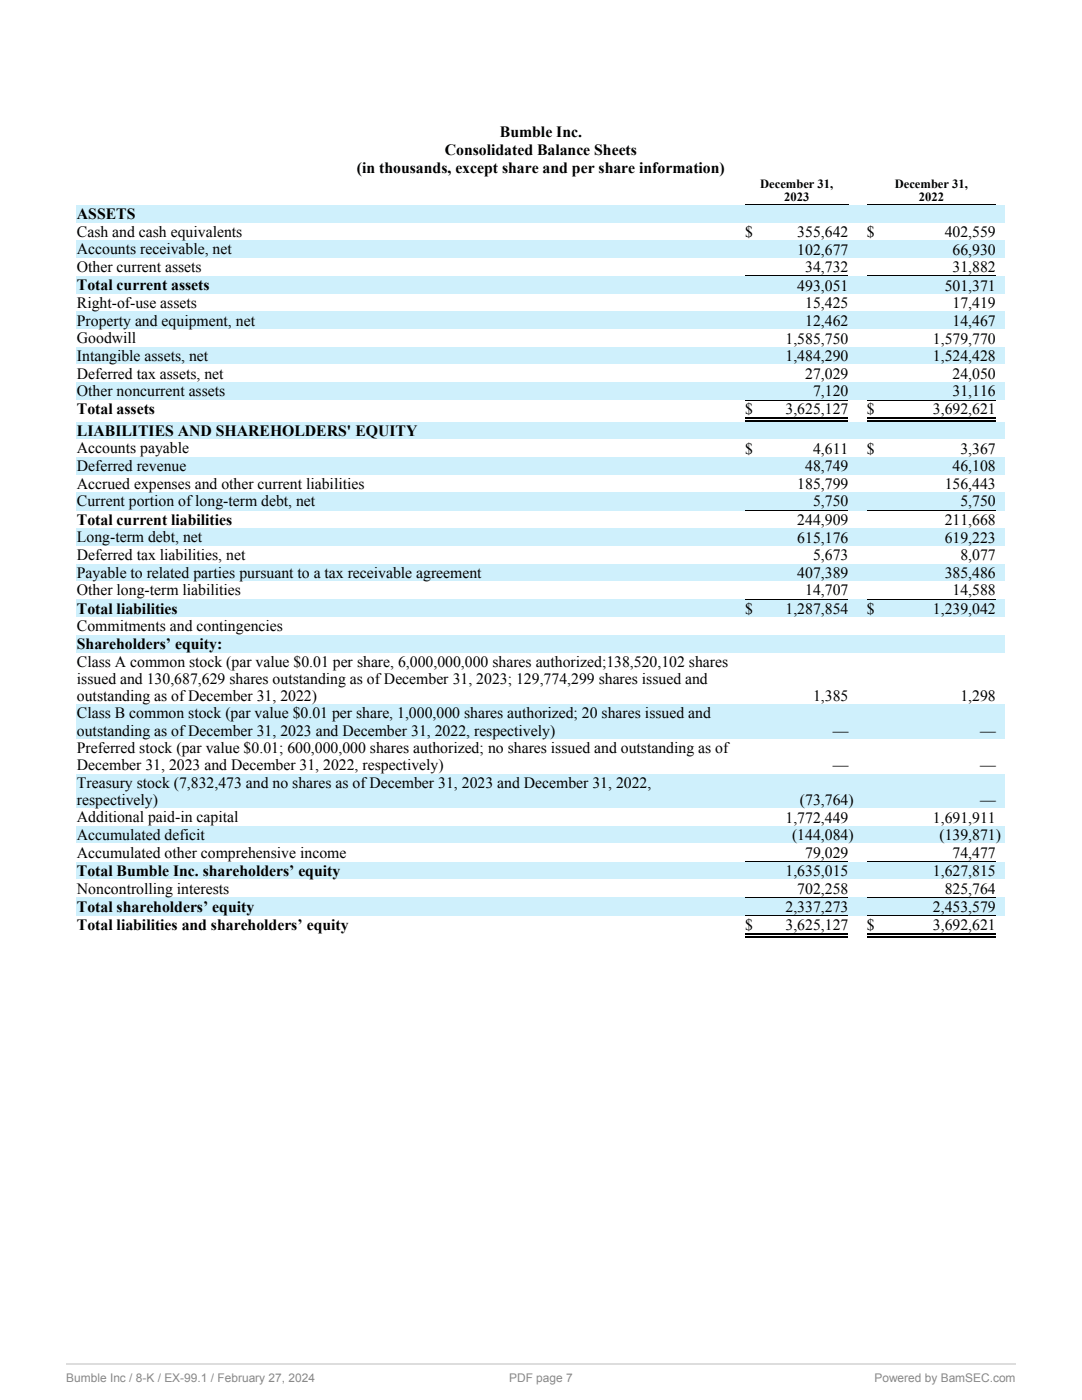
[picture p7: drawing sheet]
<svg xmlns="http://www.w3.org/2000/svg" width="216mm" height="279mm" viewBox="0 0 216 279" stroke-linecap="round" stroke-linejoin="round" font-family="sans-serif">
<defs><g id="words">
<g font-size="3.1">
<text x="99.8" y="27.3">Bumble Inc.</text>
<text x="71.2" y="34.5">(in thousands, except share and per share information)</text>
<text x="88.8" y="30.9">Consolidated Balance Sheets</text>
<text x="15.3" y="43.7">ASSETS</text>
<text x="15.3" y="47.2">Cash and cash equivalents</text>
<text x="148.7" y="47.3">$</text>
<text x="159.1" y="47.3">355,642</text>
<text x="173" y="47.3">$</text>
<text x="188.5" y="47.3">402,559</text>
<text x="15.3" y="50.8">Accounts receivable, net</text>
<text x="159.1" y="50.8">102,677</text>
<text x="190.1" y="50.8">66,930</text>
<text x="15.3" y="54.3">Other current assets</text>
<text x="15.3" y="57.9">Total current assets</text>
<text x="159.1" y="58">493,051</text>
<text x="160.7" y="54.3">34,732</text>
<text x="188.5" y="58">501,371</text>
<text x="190.1" y="54.3">31,882</text>
<text x="15.3" y="61.4">Right-of-use assets</text>
<text x="15.3" y="65">Property and equipment, net</text>
<text x="160.7" y="61.5">15,425</text>
<text x="160.7" y="65">12,462</text>
<text x="190.1" y="61.5">17,419</text>
<text x="190.1" y="65">14,467</text>
<text x="15.3" y="68.5">Goodwill</text>
<text x="156.7" y="68.6">1,585,750</text>
<text x="186.1" y="68.6">1,579,770</text>
<text x="15.3" y="72">Intangible assets, net</text>
<text x="15.3" y="75.6">Deferred tax assets, net</text>
<text x="156.7" y="72.1">1,484,290</text>
<text x="160.7" y="75.6">27,029</text>
<text x="186.1" y="72.1">1,524,428</text>
<text x="190.1" y="75.6">24,050</text>
<text x="15.3" y="79.1">Other noncurrent assets</text>
<text x="15.3" y="82.7">Total assets</text>
<text x="148.7" y="82.7">$</text>
<text x="156.7" y="82.7">3,625,127</text>
<text x="162.2" y="79.1">7,120</text>
<text x="173" y="82.7">$</text>
<text x="186.1" y="82.7">3,692,621</text>
<text x="190.1" y="79.1">31,116</text>
<text x="15.3" y="87">LIABILITIES AND SHAREHOLDERS' EQUITY</text>
<text x="15.3" y="90.5">Accounts payable</text>
<text x="15.3" y="94">Deferred revenue</text>
<text x="148.7" y="90.6">$</text>
<text x="160.7" y="94.1">48,749</text>
<text x="162.2" y="90.6">4,611</text>
<text x="173" y="90.6">$</text>
<text x="190.1" y="94.1">46,108</text>
<text x="191.6" y="90.6">3,367</text>
<text x="15.3" y="97.5">Accrued expenses and other current liabilities</text>
<text x="15.3" y="101.1">Current portion of long-term debt, net</text>
<text x="159.1" y="97.6">185,799</text>
<text x="162.2" y="101.1">5,750</text>
<text x="188.5" y="97.6">156,443</text>
<text x="191.6" y="101.1">5,750</text>
<text x="15.3" y="104.7">Total current liabilities</text>
<text x="159.1" y="104.8">244,909</text>
<text x="188.5" y="104.8">211,668</text>
<text x="15.3" y="108.2">Long-term debt, net</text>
<text x="15.3" y="111.8">Deferred tax liabilities, net</text>
<text x="159.1" y="108.3">615,176</text>
<text x="162.2" y="111.8">5,673</text>
<text x="188.5" y="108.3">619,223</text>
<text x="191.6" y="111.8">8,077</text>
<text x="15.3" y="115.3">Payable to related parties pursuant to a tax receivable agreement</text>
<text x="15.3" y="118.8">Other long-term liabilities</text>
<text x="159.1" y="115.4">407,389</text>
<text x="160.7" y="118.8">14,707</text>
<text x="188.5" y="115.4">385,486</text>
<text x="190.1" y="118.8">14,588</text>
<text x="15.3" y="122.4">Total liabilities</text>
<text x="15.3" y="126">Commitments and contingencies</text>
<text x="148.7" y="122.5">$</text>
<text x="156.7" y="122.5">1,287,854</text>
<text x="173" y="122.5">$</text>
<text x="186.1" y="122.5">1,239,042</text>
<text x="15.3" y="129.5">Shareholders’ equity:</text>
<text x="15.3" y="133">Class A common stock (par value $0.01 per share, 6,000,000,000 shares authorized;138,520,102 shares</text>
<text x="15.3" y="136.5">issued and 130,687,629 shares outstanding as of December 31, 2023; 129,774,299 shares issued and</text>
<text x="15.3" y="139.9">outstanding as of December 31, 2022)</text>
<text x="15.3" y="143.4">Class B common stock (par value $0.01 per share, 1,000,000 shares authorized; 20 shares issued and</text>
<text x="162.2" y="139.9">1,385</text>
<text x="191.6" y="139.9">1,298</text>
<text x="15.3" y="146.8">outstanding as of December 31, 2023 and December 31, 2022, respectively)</text>
<text x="166.2" y="146.8">—</text>
<text x="195.6" y="146.8">—</text>
<text x="15.3" y="150.3">Preferred stock (par value $0.01; 600,000,000 shares authorized; no shares issued and outstanding as of</text>
<text x="15.3" y="153.7">December 31, 2023 and December 31, 2022, respectively)</text>
<text x="166.2" y="153.7">—</text>
<text x="195.6" y="153.7">—</text>
<text x="15.3" y="157.2">Treasury stock (7,832,473 and no shares as of December 31, 2023 and December 31, 2022,</text>
<text x="15.3" y="160.7">respectively)</text>
<text x="159.6" y="160.7">(73,764</text>
<text x="169.3" y="160.7">)</text>
<text x="195.6" y="160.7">—</text>
<text x="15.3" y="164.1">Additional paid-in capital</text>
<text x="15.3" y="167.6">Accumulated deficit</text>
<text x="156.7" y="164.2">1,772,449</text>
<text x="158" y="167.7">(144,084</text>
<text x="169.3" y="167.7">)</text>
<text x="186.1" y="164.2">1,691,911</text>
<text x="187.5" y="167.7">(139,871</text>
<text x="198.7" y="167.7">)</text>
<text x="15.3" y="171.2">Accumulated other comprehensive income</text>
<text x="160.7" y="171.2">79,029</text>
<text x="190.1" y="171.2">74,477</text>
<text x="15.3" y="174.8">Total Bumble Inc. shareholders’ equity</text>
<text x="15.3" y="178.3">Noncontrolling interests</text>
<text x="156.7" y="174.9">1,635,015</text>
<text x="159.1" y="178.3">702,258</text>
<text x="186.1" y="174.9">1,627,815</text>
<text x="188.5" y="178.3">825,764</text>
<text x="15.3" y="182">Total shareholders’ equity</text>
<text x="15.3" y="185.6">Total liabilities and shareholders’ equity</text>
<text x="148.7" y="185.6">$</text>
<text x="156.7" y="182">2,337,273</text>
<text x="156.7" y="185.6">3,625,127</text>
<text x="173" y="185.6">$</text>
<text x="186.1" y="182">2,453,579</text>
<text x="186.1" y="185.6">3,692,621</text>
</g>
<g font-size="2.5">
<text x="151.7" y="37.5">December 31,</text>
<text x="156.5" y="40.2">2023</text>
<text x="178.5" y="37.5">December 31,</text>
<text x="183.3" y="40.2">2022</text>
</g>
<g font-size="2.4" fill="#888">
<text x="13.2" y="275.9">Bumble Inc / 8-K / EX-99.1 / February 27, 2024</text>
<text x="101.6" y="275.9">PDF page 7</text>
<text x="174.5" y="275.9">Powered by BamSEC.com</text>
</g>
</g></defs>
<g fill="#cff0fc">
<path d="M15.3 40.9h131.5v3.5h-131.5z" fill-rule="evenodd"/>
<path d="M146.8 40.9h1.9v3.5h-1.9z" fill-rule="evenodd"/>
<path d="M148.7 40.9h20.6v3.5h-20.6z" fill-rule="evenodd"/>
<path d="M169.3 40.9h1.8v3.5h-1.8z" fill-rule="evenodd"/>
<path d="M171.1 40.9h1.9v3.5h-1.9z" fill-rule="evenodd"/>
<path d="M173 40.9h25.7v3.5h-25.7z" fill-rule="evenodd"/>
<path d="M198.7 40.9h1.9v3.5h-1.9z" fill-rule="evenodd"/>
</g>
<g fill="#fff">
<path d="M15.3 44.4h131.5v3.6h-131.5z" fill-rule="evenodd"/>
<path d="M146.8 44.4h1.9v3.6h-1.9z" fill-rule="evenodd"/>
<path d="M148.7 44.4h1.8v3.6h-1.8z" fill-rule="evenodd"/>
<path d="M150.5 44.4h18.8v3.6h-18.8z" fill-rule="evenodd"/>
<path d="M169.3 44.4h1.8v3.6h-1.8z" fill-rule="evenodd"/>
<path d="M171.1 44.4h1.9v3.6h-1.9z" fill-rule="evenodd"/>
<path d="M173 44.4h1.8v3.6h-1.8z" fill-rule="evenodd"/>
<path d="M174.8 44.4h23.9v3.6h-23.9z" fill-rule="evenodd"/>
<path d="M198.7 44.4h1.9v3.6h-1.9z" fill-rule="evenodd"/>
</g>
<g fill="#cff0fc">
<path d="M15.3 48h131.5v3.5h-131.5z" fill-rule="evenodd"/>
<path d="M146.8 48h1.9v3.5h-1.9z" fill-rule="evenodd"/>
<path d="M148.7 48h1.8v3.5h-1.8z" fill-rule="evenodd"/>
<path d="M150.5 48h18.8v3.5h-18.8z" fill-rule="evenodd"/>
<path d="M169.3 48h1.8v3.5h-1.8z" fill-rule="evenodd"/>
<path d="M171.1 48h1.9v3.5h-1.9z" fill-rule="evenodd"/>
<path d="M173 48h1.8v3.5h-1.8z" fill-rule="evenodd"/>
<path d="M174.8 48h23.9v3.5h-23.9z" fill-rule="evenodd"/>
<path d="M198.7 48h1.9v3.5h-1.9z" fill-rule="evenodd"/>
</g>
<g fill="#fff">
<path d="M15.3 51.5h131.5v3.6h-131.5z" fill-rule="evenodd"/>
<path d="M146.8 51.5h1.9v3.6h-1.9z" fill-rule="evenodd"/>
<path d="M148.7 51.5h1.8v3.6h-1.8z" fill-rule="evenodd"/>
<path d="M150.5 51.5h18.8v3.6h-18.8z" fill-rule="evenodd"/>
<path d="M169.3 51.5h1.8v3.6h-1.8z" fill-rule="evenodd"/>
<path d="M171.1 51.5h1.9v3.6h-1.9z" fill-rule="evenodd"/>
<path d="M173 51.5h1.8v3.6h-1.8z" fill-rule="evenodd"/>
<path d="M174.8 51.5h23.9v3.6h-23.9z" fill-rule="evenodd"/>
<path d="M198.7 51.5h1.9v3.6h-1.9z" fill-rule="evenodd"/>
</g>
<g fill="#cff0fc">
<path d="M15.3 55.1h131.5v3.6h-131.5z" fill-rule="evenodd"/>
<path d="M146.8 55.1h1.9v3.6h-1.9z" fill-rule="evenodd"/>
<path d="M148.7 55.1h1.8v3.6h-1.8z" fill-rule="evenodd"/>
<path d="M150.5 55.1h18.8v3.6h-18.8z" fill-rule="evenodd"/>
<path d="M169.3 55.1h1.8v3.6h-1.8z" fill-rule="evenodd"/>
<path d="M171.1 55.1h1.9v3.6h-1.9z" fill-rule="evenodd"/>
<path d="M173 55.1h1.8v3.6h-1.8z" fill-rule="evenodd"/>
<path d="M174.8 55.1h23.9v3.6h-23.9z" fill-rule="evenodd"/>
<path d="M198.7 55.1h1.9v3.6h-1.9z" fill-rule="evenodd"/>
</g>
<g fill="#fff">
<path d="M15.3 58.7h131.5v3.5h-131.5z" fill-rule="evenodd"/>
<path d="M146.8 58.7h1.9v3.5h-1.9z" fill-rule="evenodd"/>
<path d="M148.7 58.7h1.8v3.5h-1.8z" fill-rule="evenodd"/>
<path d="M150.5 58.7h18.8v3.5h-18.8z" fill-rule="evenodd"/>
<path d="M169.3 58.7h1.8v3.5h-1.8z" fill-rule="evenodd"/>
<path d="M171.1 58.7h1.9v3.5h-1.9z" fill-rule="evenodd"/>
<path d="M173 58.7h1.8v3.5h-1.8z" fill-rule="evenodd"/>
<path d="M174.8 58.7h23.9v3.5h-23.9z" fill-rule="evenodd"/>
<path d="M198.7 58.7h1.9v3.5h-1.9z" fill-rule="evenodd"/>
</g>
<g fill="#cff0fc">
<path d="M15.3 62.2h131.5v3.5h-131.5z" fill-rule="evenodd"/>
<path d="M146.8 62.2h1.9v3.5h-1.9z" fill-rule="evenodd"/>
<path d="M148.7 62.2h1.8v3.5h-1.8z" fill-rule="evenodd"/>
<path d="M150.5 62.2h18.8v3.5h-18.8z" fill-rule="evenodd"/>
<path d="M169.3 62.2h1.8v3.5h-1.8z" fill-rule="evenodd"/>
<path d="M171.1 62.2h1.9v3.5h-1.9z" fill-rule="evenodd"/>
<path d="M173 62.2h1.8v3.5h-1.8z" fill-rule="evenodd"/>
<path d="M174.8 62.2h23.9v3.5h-23.9z" fill-rule="evenodd"/>
<path d="M198.7 62.2h1.9v3.5h-1.9z" fill-rule="evenodd"/>
</g>
<g fill="#fff">
<path d="M15.3 65.7h131.5v3.5h-131.5z" fill-rule="evenodd"/>
<path d="M146.8 65.7h1.9v3.5h-1.9z" fill-rule="evenodd"/>
<path d="M148.7 65.7h1.8v3.5h-1.8z" fill-rule="evenodd"/>
<path d="M150.5 65.7h18.8v3.5h-18.8z" fill-rule="evenodd"/>
<path d="M169.3 65.7h1.8v3.5h-1.8z" fill-rule="evenodd"/>
<path d="M171.1 65.7h1.9v3.5h-1.9z" fill-rule="evenodd"/>
<path d="M173 65.7h1.8v3.5h-1.8z" fill-rule="evenodd"/>
<path d="M174.8 65.7h23.9v3.5h-23.9z" fill-rule="evenodd"/>
<path d="M198.7 65.7h1.9v3.5h-1.9z" fill-rule="evenodd"/>
</g>
<g fill="#cff0fc">
<path d="M15.3 69.2h131.5v3.6h-131.5z" fill-rule="evenodd"/>
<path d="M146.8 69.2h1.9v3.6h-1.9z" fill-rule="evenodd"/>
<path d="M148.7 69.2h1.8v3.6h-1.8z" fill-rule="evenodd"/>
<path d="M150.5 69.2h18.8v3.6h-18.8z" fill-rule="evenodd"/>
<path d="M169.3 69.2h1.8v3.6h-1.8z" fill-rule="evenodd"/>
<path d="M171.1 69.2h1.9v3.6h-1.9z" fill-rule="evenodd"/>
<path d="M173 69.2h1.8v3.6h-1.8z" fill-rule="evenodd"/>
<path d="M174.8 69.2h23.9v3.6h-23.9z" fill-rule="evenodd"/>
<path d="M198.7 69.2h1.9v3.6h-1.9z" fill-rule="evenodd"/>
</g>
<g fill="#fff">
<path d="M15.3 72.8h131.5v3.5h-131.5z" fill-rule="evenodd"/>
<path d="M146.8 72.8h1.9v3.5h-1.9z" fill-rule="evenodd"/>
<path d="M148.7 72.8h1.8v3.5h-1.8z" fill-rule="evenodd"/>
<path d="M150.5 72.8h18.8v3.5h-18.8z" fill-rule="evenodd"/>
<path d="M169.3 72.8h1.8v3.5h-1.8z" fill-rule="evenodd"/>
<path d="M171.1 72.8h1.9v3.5h-1.9z" fill-rule="evenodd"/>
<path d="M173 72.8h1.8v3.5h-1.8z" fill-rule="evenodd"/>
<path d="M174.8 72.8h23.9v3.5h-23.9z" fill-rule="evenodd"/>
<path d="M198.7 72.8h1.9v3.5h-1.9z" fill-rule="evenodd"/>
</g>
<g fill="#cff0fc">
<path d="M15.3 76.3h131.5v3.6h-131.5z" fill-rule="evenodd"/>
<path d="M146.8 76.3h1.9v3.6h-1.9z" fill-rule="evenodd"/>
<path d="M148.7 76.3h1.8v3.6h-1.8z" fill-rule="evenodd"/>
<path d="M150.5 76.3h18.8v3.6h-18.8z" fill-rule="evenodd"/>
<path d="M169.3 76.3h1.8v3.6h-1.8z" fill-rule="evenodd"/>
<path d="M171.1 76.3h1.9v3.6h-1.9z" fill-rule="evenodd"/>
<path d="M173 76.3h1.8v3.6h-1.8z" fill-rule="evenodd"/>
<path d="M174.8 76.3h23.9v3.6h-23.9z" fill-rule="evenodd"/>
<path d="M198.7 76.3h1.9v3.6h-1.9z" fill-rule="evenodd"/>
</g>
<g fill="#fff">
<path d="M15.3 79.9h131.5v4.3h-131.5z" fill-rule="evenodd"/>
<path d="M146.8 79.9h1.9v4.3h-1.9z" fill-rule="evenodd"/>
<path d="M148.7 79.9h1.8v4.3h-1.8z" fill-rule="evenodd"/>
<path d="M150.5 79.9h18.8v4.3h-18.8z" fill-rule="evenodd"/>
<path d="M169.3 79.9h1.8v4.3h-1.8z" fill-rule="evenodd"/>
<path d="M171.1 79.9h1.9v4.3h-1.9z" fill-rule="evenodd"/>
<path d="M173 79.9h1.8v4.3h-1.8z" fill-rule="evenodd"/>
<path d="M174.8 79.9h23.9v4.3h-23.9z" fill-rule="evenodd"/>
<path d="M198.7 79.9h1.9v4.3h-1.9z" fill-rule="evenodd"/>
</g>
<g fill="#cff0fc">
<path d="M15.3 84.2h131.5v3.5h-131.5z" fill-rule="evenodd"/>
<path d="M146.8 84.2h1.9v3.5h-1.9z" fill-rule="evenodd"/>
<path d="M148.7 84.2h20.6v3.5h-20.6z" fill-rule="evenodd"/>
<path d="M169.3 84.2h1.8v3.5h-1.8z" fill-rule="evenodd"/>
<path d="M171.1 84.2h1.9v3.5h-1.9z" fill-rule="evenodd"/>
<path d="M173 84.2h25.7v3.5h-25.7z" fill-rule="evenodd"/>
<path d="M198.7 84.2h1.9v3.5h-1.9z" fill-rule="evenodd"/>
</g>
<g fill="#fff">
<path d="M15.3 87.7h131.5v3.5h-131.5z" fill-rule="evenodd"/>
<path d="M146.8 87.7h1.9v3.5h-1.9z" fill-rule="evenodd"/>
<path d="M148.7 87.7h1.8v3.5h-1.8z" fill-rule="evenodd"/>
<path d="M150.5 87.7h18.8v3.5h-18.8z" fill-rule="evenodd"/>
<path d="M169.3 87.7h1.8v3.5h-1.8z" fill-rule="evenodd"/>
<path d="M171.1 87.7h1.9v3.5h-1.9z" fill-rule="evenodd"/>
<path d="M173 87.7h1.8v3.5h-1.8z" fill-rule="evenodd"/>
<path d="M174.8 87.7h23.9v3.5h-23.9z" fill-rule="evenodd"/>
<path d="M198.7 87.7h1.9v3.5h-1.9z" fill-rule="evenodd"/>
</g>
<g fill="#cff0fc">
<path d="M15.3 91.2h131.5v3.6h-131.5z" fill-rule="evenodd"/>
<path d="M146.8 91.2h1.9v3.6h-1.9z" fill-rule="evenodd"/>
<path d="M148.7 91.2h1.8v3.6h-1.8z" fill-rule="evenodd"/>
<path d="M150.5 91.2h18.8v3.6h-18.8z" fill-rule="evenodd"/>
<path d="M169.3 91.2h1.8v3.6h-1.8z" fill-rule="evenodd"/>
<path d="M171.1 91.2h1.9v3.6h-1.9z" fill-rule="evenodd"/>
<path d="M173 91.2h1.8v3.6h-1.8z" fill-rule="evenodd"/>
<path d="M174.8 91.2h23.9v3.6h-23.9z" fill-rule="evenodd"/>
<path d="M198.7 91.2h1.9v3.6h-1.9z" fill-rule="evenodd"/>
</g>
<g fill="#fff">
<path d="M15.3 94.8h131.5v3.5h-131.5z" fill-rule="evenodd"/>
<path d="M146.8 94.8h1.9v3.5h-1.9z" fill-rule="evenodd"/>
<path d="M148.7 94.8h1.8v3.5h-1.8z" fill-rule="evenodd"/>
<path d="M150.5 94.8h18.8v3.5h-18.8z" fill-rule="evenodd"/>
<path d="M169.3 94.8h1.8v3.5h-1.8z" fill-rule="evenodd"/>
<path d="M171.1 94.8h1.9v3.5h-1.9z" fill-rule="evenodd"/>
<path d="M173 94.8h1.8v3.5h-1.8z" fill-rule="evenodd"/>
<path d="M174.8 94.8h23.9v3.5h-23.9z" fill-rule="evenodd"/>
<path d="M198.7 94.8h1.9v3.5h-1.9z" fill-rule="evenodd"/>
</g>
<g fill="#cff0fc">
<path d="M15.3 98.3h131.5v3.6h-131.5z" fill-rule="evenodd"/>
<path d="M146.8 98.3h1.9v3.6h-1.9z" fill-rule="evenodd"/>
<path d="M148.7 98.3h1.8v3.6h-1.8z" fill-rule="evenodd"/>
<path d="M150.5 98.3h18.8v3.6h-18.8z" fill-rule="evenodd"/>
<path d="M169.3 98.3h1.8v3.6h-1.8z" fill-rule="evenodd"/>
<path d="M171.1 98.3h1.9v3.6h-1.9z" fill-rule="evenodd"/>
<path d="M173 98.3h1.8v3.6h-1.8z" fill-rule="evenodd"/>
<path d="M174.8 98.3h23.9v3.6h-23.9z" fill-rule="evenodd"/>
<path d="M198.7 98.3h1.9v3.6h-1.9z" fill-rule="evenodd"/>
</g>
<g fill="#fff">
<path d="M15.3 101.9h131.5v3.5h-131.5z" fill-rule="evenodd"/>
<path d="M146.8 101.9h1.9v3.5h-1.9z" fill-rule="evenodd"/>
<path d="M148.7 101.9h1.8v3.5h-1.8z" fill-rule="evenodd"/>
<path d="M150.5 101.9h18.8v3.5h-18.8z" fill-rule="evenodd"/>
<path d="M169.3 101.9h1.8v3.5h-1.8z" fill-rule="evenodd"/>
<path d="M171.1 101.9h1.9v3.5h-1.9z" fill-rule="evenodd"/>
<path d="M173 101.9h1.8v3.5h-1.8z" fill-rule="evenodd"/>
<path d="M174.8 101.9h23.9v3.5h-23.9z" fill-rule="evenodd"/>
<path d="M198.7 101.9h1.9v3.5h-1.9z" fill-rule="evenodd"/>
</g>
<g fill="#cff0fc">
<path d="M15.3 105.4h131.5v3.6h-131.5z" fill-rule="evenodd"/>
<path d="M146.8 105.4h1.9v3.6h-1.9z" fill-rule="evenodd"/>
<path d="M148.7 105.4h1.8v3.6h-1.8z" fill-rule="evenodd"/>
<path d="M150.5 105.4h18.8v3.6h-18.8z" fill-rule="evenodd"/>
<path d="M169.3 105.4h1.8v3.6h-1.8z" fill-rule="evenodd"/>
<path d="M171.1 105.4h1.9v3.6h-1.9z" fill-rule="evenodd"/>
<path d="M173 105.4h1.8v3.6h-1.8z" fill-rule="evenodd"/>
<path d="M174.8 105.4h23.9v3.6h-23.9z" fill-rule="evenodd"/>
<path d="M198.7 105.4h1.9v3.6h-1.9z" fill-rule="evenodd"/>
</g>
<g fill="#fff">
<path d="M15.3 109h131.5v3.5h-131.5z" fill-rule="evenodd"/>
<path d="M146.8 109h1.9v3.5h-1.9z" fill-rule="evenodd"/>
<path d="M148.7 109h1.8v3.5h-1.8z" fill-rule="evenodd"/>
<path d="M150.5 109h18.8v3.5h-18.8z" fill-rule="evenodd"/>
<path d="M169.3 109h1.8v3.5h-1.8z" fill-rule="evenodd"/>
<path d="M171.1 109h1.9v3.5h-1.9z" fill-rule="evenodd"/>
<path d="M173 109h1.8v3.5h-1.8z" fill-rule="evenodd"/>
<path d="M174.8 109h23.9v3.5h-23.9z" fill-rule="evenodd"/>
<path d="M198.7 109h1.9v3.5h-1.9z" fill-rule="evenodd"/>
</g>
<g fill="#cff0fc">
<path d="M15.3 112.5h131.5v3.5h-131.5z" fill-rule="evenodd"/>
<path d="M146.8 112.5h1.9v3.5h-1.9z" fill-rule="evenodd"/>
<path d="M148.7 112.5h1.8v3.5h-1.8z" fill-rule="evenodd"/>
<path d="M150.5 112.5h18.8v3.5h-18.8z" fill-rule="evenodd"/>
<path d="M169.3 112.5h1.8v3.5h-1.8z" fill-rule="evenodd"/>
<path d="M171.1 112.5h1.9v3.5h-1.9z" fill-rule="evenodd"/>
<path d="M173 112.5h1.8v3.5h-1.8z" fill-rule="evenodd"/>
<path d="M174.8 112.5h23.9v3.5h-23.9z" fill-rule="evenodd"/>
<path d="M198.7 112.5h1.9v3.5h-1.9z" fill-rule="evenodd"/>
</g>
<g fill="#fff">
<path d="M15.3 116h131.5v3.7h-131.5z" fill-rule="evenodd"/>
<path d="M146.8 116h1.9v3.7h-1.9z" fill-rule="evenodd"/>
<path d="M148.7 116h1.8v3.7h-1.8z" fill-rule="evenodd"/>
<path d="M150.5 116h18.8v3.7h-18.8z" fill-rule="evenodd"/>
<path d="M169.3 116h1.8v3.7h-1.8z" fill-rule="evenodd"/>
<path d="M171.1 116h1.9v3.7h-1.9z" fill-rule="evenodd"/>
<path d="M173 116h1.8v3.7h-1.8z" fill-rule="evenodd"/>
<path d="M174.8 116h23.9v3.7h-23.9z" fill-rule="evenodd"/>
<path d="M198.7 116h1.9v3.7h-1.9z" fill-rule="evenodd"/>
</g>
<g fill="#cff0fc">
<path d="M15.3 119.7h131.5v3.5h-131.5z" fill-rule="evenodd"/>
<path d="M146.8 119.7h1.9v3.5h-1.9z" fill-rule="evenodd"/>
<path d="M148.7 119.7h1.8v3.5h-1.8z" fill-rule="evenodd"/>
<path d="M150.5 119.7h18.8v3.5h-18.8z" fill-rule="evenodd"/>
<path d="M169.3 119.7h1.8v3.5h-1.8z" fill-rule="evenodd"/>
<path d="M171.1 119.7h1.9v3.5h-1.9z" fill-rule="evenodd"/>
<path d="M173 119.7h1.8v3.5h-1.8z" fill-rule="evenodd"/>
<path d="M174.8 119.7h23.9v3.5h-23.9z" fill-rule="evenodd"/>
<path d="M198.7 119.7h1.9v3.5h-1.9z" fill-rule="evenodd"/>
</g>
<g fill="#fff">
<path d="M15.3 123.2h131.5v3.5h-131.5z" fill-rule="evenodd"/>
<path d="M146.8 123.2h1.9v3.5h-1.9z" fill-rule="evenodd"/>
<path d="M148.7 123.2h20.6v3.5h-20.6z" fill-rule="evenodd"/>
<path d="M169.3 123.2h1.8v3.5h-1.8z" fill-rule="evenodd"/>
<path d="M171.1 123.2h1.9v3.5h-1.9z" fill-rule="evenodd"/>
<path d="M173 123.2h25.7v3.5h-25.7z" fill-rule="evenodd"/>
<path d="M198.7 123.2h1.9v3.5h-1.9z" fill-rule="evenodd"/>
</g>
<g fill="#cff0fc">
<path d="M15.3 126.7h131.5v3.5h-131.5z" fill-rule="evenodd"/>
<path d="M146.8 126.7h1.9v3.5h-1.9z" fill-rule="evenodd"/>
<path d="M148.7 126.7h20.6v3.5h-20.6z" fill-rule="evenodd"/>
<path d="M169.3 126.7h1.8v3.5h-1.8z" fill-rule="evenodd"/>
<path d="M171.1 126.7h1.9v3.5h-1.9z" fill-rule="evenodd"/>
<path d="M173 126.7h25.7v3.5h-25.7z" fill-rule="evenodd"/>
<path d="M198.7 126.7h1.9v3.5h-1.9z" fill-rule="evenodd"/>
</g>
<g fill="#fff">
<path d="M15.3 130.2h131.5v10.4h-131.5z" fill-rule="evenodd"/>
<path d="M146.8 130.2h1.9v10.4h-1.9z" fill-rule="evenodd"/>
<path d="M148.7 130.2h1.8v10.4h-1.8z" fill-rule="evenodd"/>
<path d="M150.5 130.2h18.8v10.4h-18.8z" fill-rule="evenodd"/>
<path d="M169.3 130.2h1.8v10.4h-1.8z" fill-rule="evenodd"/>
<path d="M171.1 130.2h1.9v10.4h-1.9z" fill-rule="evenodd"/>
<path d="M173 130.2h1.8v10.4h-1.8z" fill-rule="evenodd"/>
<path d="M174.8 130.2h23.9v10.4h-23.9z" fill-rule="evenodd"/>
<path d="M198.7 130.2h1.9v10.4h-1.9z" fill-rule="evenodd"/>
</g>
<g fill="#cff0fc">
<path d="M15.3 140.6h131.5v6.9h-131.5z" fill-rule="evenodd"/>
<path d="M146.8 140.6h1.9v6.9h-1.9z" fill-rule="evenodd"/>
<path d="M148.7 140.6h1.8v6.9h-1.8z" fill-rule="evenodd"/>
<path d="M150.5 140.6h18.8v6.9h-18.8z" fill-rule="evenodd"/>
<path d="M169.3 140.6h1.8v6.9h-1.8z" fill-rule="evenodd"/>
<path d="M171.1 140.6h1.9v6.9h-1.9z" fill-rule="evenodd"/>
<path d="M173 140.6h1.8v6.9h-1.8z" fill-rule="evenodd"/>
<path d="M174.8 140.6h23.9v6.9h-23.9z" fill-rule="evenodd"/>
<path d="M198.7 140.6h1.9v6.9h-1.9z" fill-rule="evenodd"/>
</g>
<g fill="#fff">
<path d="M15.3 147.5h131.5v6.9h-131.5z" fill-rule="evenodd"/>
<path d="M146.8 147.5h1.9v6.9h-1.9z" fill-rule="evenodd"/>
<path d="M148.7 147.5h1.8v6.9h-1.8z" fill-rule="evenodd"/>
<path d="M150.5 147.5h18.8v6.9h-18.8z" fill-rule="evenodd"/>
<path d="M169.3 147.5h1.8v6.9h-1.8z" fill-rule="evenodd"/>
<path d="M171.1 147.5h1.9v6.9h-1.9z" fill-rule="evenodd"/>
<path d="M173 147.5h1.8v6.9h-1.8z" fill-rule="evenodd"/>
<path d="M174.8 147.5h23.9v6.9h-23.9z" fill-rule="evenodd"/>
<path d="M198.7 147.5h1.9v6.9h-1.9z" fill-rule="evenodd"/>
</g>
<g fill="#cff0fc">
<path d="M15.3 154.4h131.5v6.9h-131.5z" fill-rule="evenodd"/>
<path d="M146.8 154.4h1.9v6.9h-1.9z" fill-rule="evenodd"/>
<path d="M148.7 154.4h1.8v6.9h-1.8z" fill-rule="evenodd"/>
<path d="M150.5 154.4h18.8v6.9h-18.8z" fill-rule="evenodd"/>
<path d="M169.3 154.4h1.8v6.9h-1.8z" fill-rule="evenodd"/>
<path d="M171.1 154.4h1.9v6.9h-1.9z" fill-rule="evenodd"/>
<path d="M173 154.4h1.8v6.9h-1.8z" fill-rule="evenodd"/>
<path d="M174.8 154.4h23.9v6.9h-23.9z" fill-rule="evenodd"/>
<path d="M198.7 154.4h1.9v6.9h-1.9z" fill-rule="evenodd"/>
</g>
<g fill="#fff">
<path d="M15.3 161.3h131.5v3.5h-131.5z" fill-rule="evenodd"/>
<path d="M146.8 161.3h1.9v3.5h-1.9z" fill-rule="evenodd"/>
<path d="M148.7 161.3h1.8v3.5h-1.8z" fill-rule="evenodd"/>
<path d="M150.5 161.3h18.8v3.5h-18.8z" fill-rule="evenodd"/>
<path d="M169.3 161.3h1.8v3.5h-1.8z" fill-rule="evenodd"/>
<path d="M171.1 161.3h1.9v3.5h-1.9z" fill-rule="evenodd"/>
<path d="M173 161.3h1.8v3.5h-1.8z" fill-rule="evenodd"/>
<path d="M174.8 161.3h23.9v3.5h-23.9z" fill-rule="evenodd"/>
<path d="M198.7 161.3h1.9v3.5h-1.9z" fill-rule="evenodd"/>
</g>
<g fill="#cff0fc">
<path d="M15.3 164.8h131.5v3.6h-131.5z" fill-rule="evenodd"/>
<path d="M146.8 164.8h1.9v3.6h-1.9z" fill-rule="evenodd"/>
<path d="M148.7 164.8h1.8v3.6h-1.8z" fill-rule="evenodd"/>
<path d="M150.5 164.8h18.8v3.6h-18.8z" fill-rule="evenodd"/>
<path d="M169.3 164.8h1.8v3.6h-1.8z" fill-rule="evenodd"/>
<path d="M171.1 164.8h1.9v3.6h-1.9z" fill-rule="evenodd"/>
<path d="M173 164.8h1.8v3.6h-1.8z" fill-rule="evenodd"/>
<path d="M174.8 164.8h23.9v3.6h-23.9z" fill-rule="evenodd"/>
<path d="M198.7 164.8h1.9v3.6h-1.9z" fill-rule="evenodd"/>
</g>
<g fill="#fff">
<path d="M15.3 168.4h131.5v3.6h-131.5z" fill-rule="evenodd"/>
<path d="M146.8 168.4h1.9v3.6h-1.9z" fill-rule="evenodd"/>
<path d="M148.7 168.4h1.8v3.6h-1.8z" fill-rule="evenodd"/>
<path d="M150.5 168.4h18.8v3.6h-18.8z" fill-rule="evenodd"/>
<path d="M169.3 168.4h1.8v3.6h-1.8z" fill-rule="evenodd"/>
<path d="M171.1 168.4h1.9v3.6h-1.9z" fill-rule="evenodd"/>
<path d="M173 168.4h1.8v3.6h-1.8z" fill-rule="evenodd"/>
<path d="M174.8 168.4h23.9v3.6h-23.9z" fill-rule="evenodd"/>
<path d="M198.7 168.4h1.9v3.6h-1.9z" fill-rule="evenodd"/>
</g>
<g fill="#cff0fc">
<path d="M15.3 172h131.5v3.5h-131.5z" fill-rule="evenodd"/>
<path d="M146.8 172h1.9v3.5h-1.9z" fill-rule="evenodd"/>
<path d="M148.7 172h1.8v3.5h-1.8z" fill-rule="evenodd"/>
<path d="M150.5 172h18.8v3.5h-18.8z" fill-rule="evenodd"/>
<path d="M169.3 172h1.8v3.5h-1.8z" fill-rule="evenodd"/>
<path d="M171.1 172h1.9v3.5h-1.9z" fill-rule="evenodd"/>
<path d="M173 172h1.8v3.5h-1.8z" fill-rule="evenodd"/>
<path d="M174.8 172h23.9v3.5h-23.9z" fill-rule="evenodd"/>
<path d="M198.7 172h1.9v3.5h-1.9z" fill-rule="evenodd"/>
</g>
<g fill="#fff">
<path d="M15.3 175.5h131.5v3.7h-131.5z" fill-rule="evenodd"/>
<path d="M146.8 175.5h1.9v3.7h-1.9z" fill-rule="evenodd"/>
<path d="M148.7 175.5h1.8v3.7h-1.8z" fill-rule="evenodd"/>
<path d="M150.5 175.5h18.8v3.7h-18.8z" fill-rule="evenodd"/>
<path d="M169.3 175.5h1.8v3.7h-1.8z" fill-rule="evenodd"/>
<path d="M171.1 175.5h1.9v3.7h-1.9z" fill-rule="evenodd"/>
<path d="M173 175.5h1.8v3.7h-1.8z" fill-rule="evenodd"/>
<path d="M174.8 175.5h23.9v3.7h-23.9z" fill-rule="evenodd"/>
<path d="M198.7 175.5h1.9v3.7h-1.9z" fill-rule="evenodd"/>
</g>
<g fill="#cff0fc">
<path d="M15.3 179.2h131.5v3.6h-131.5z" fill-rule="evenodd"/>
<path d="M146.8 179.2h1.9v3.6h-1.9z" fill-rule="evenodd"/>
<path d="M148.7 179.2h1.8v3.6h-1.8z" fill-rule="evenodd"/>
<path d="M150.5 179.2h18.8v3.6h-18.8z" fill-rule="evenodd"/>
<path d="M169.3 179.2h1.8v3.6h-1.8z" fill-rule="evenodd"/>
<path d="M171.1 179.2h1.9v3.6h-1.9z" fill-rule="evenodd"/>
<path d="M173 179.2h1.8v3.6h-1.8z" fill-rule="evenodd"/>
<path d="M174.8 179.2h23.9v3.6h-23.9z" fill-rule="evenodd"/>
<path d="M198.7 179.2h1.9v3.6h-1.9z" fill-rule="evenodd"/>
</g>
<g fill="#fff">
<path d="M15.3 182.8h131.5v4.2h-131.5z" fill-rule="evenodd"/>
<path d="M146.8 182.8h1.9v4.2h-1.9z" fill-rule="evenodd"/>
<path d="M148.7 182.8h1.8v4.2h-1.8z" fill-rule="evenodd"/>
<path d="M150.5 182.8h18.8v4.2h-18.8z" fill-rule="evenodd"/>
<path d="M169.3 182.8h1.8v4.2h-1.8z" fill-rule="evenodd"/>
<path d="M171.1 182.8h1.9v4.2h-1.9z" fill-rule="evenodd"/>
<path d="M173 182.8h1.8v4.2h-1.8z" fill-rule="evenodd"/>
<path d="M174.8 182.8h23.9v4.2h-23.9z" fill-rule="evenodd"/>
<path d="M198.7 182.8h1.9v4.2h-1.9z" fill-rule="evenodd"/>
</g>
<g fill="none" stroke="#000" stroke-width=".2">
<path d="M148.7 40.8h20.6M150.5 55h18.8M173 40.8h25.7M174.8 55h23.9M150.5 79.8h18.8M174.8 79.8h23.9M150.5 101.8h18.8M150.5 119.6h18.8M174.8 101.8h23.9M174.8 119.6h23.9M150.5 171.9h18.8M150.5 179.1h18.8"/>
<path d="M174.8 171.9h23.9M174.8 179.1h23.9M150.5 182.7h18.8M174.8 182.7h23.9"/>
</g>
<g fill="#000">
<path d="M148.7 55h1.8v.1h-1.8zM173 55h1.8v.1h-1.8zM148.7 79.7h1.8v.2h-1.8zM173 79.7h1.8v.2h-1.8zM148.7 83.9h1.8v.3h-1.8zM148.7 83.4h1.8v.2h-1.8zM173 83.9h1.8v.3h-1.8zM173 83.4h1.8v.2h-1.8zM148.7 101.7h1.8v.2h-1.8zM148.7 119.5h1.8v.2h-1.8zM173 101.7h1.8v.2h-1.8zM173 119.5h1.8v.2h-1.8z"/>
<path d="M148.7 171.8h1.8v.2h-1.8zM148.7 179h1.8v.2h-1.8zM173 171.8h1.8v.2h-1.8zM173 179h1.8v.2h-1.8zM148.7 182.6h1.8v.2h-1.8zM148.7 186.8h1.8v.2h-1.8zM148.7 186.2h1.8v.3h-1.8zM173 182.6h1.8v.2h-1.8zM173 186.8h1.8v.2h-1.8zM173 186.2h1.8v.3h-1.8z"/>
</g>
<path d="M150.5 84h18.8M150.5 83.5h18.8M174.8 84h23.9M174.8 83.5h23.9M150.5 186.9h18.8M150.5 186.4h18.8M174.8 186.9h23.9M174.8 186.4h23.9" fill="none" stroke="#000" stroke-width=".26"/>
<path d="M13.2 272.2h189.5" fill="none" stroke="#ddd" stroke-width=".26"/>
<use href="#words"/>
</svg>
